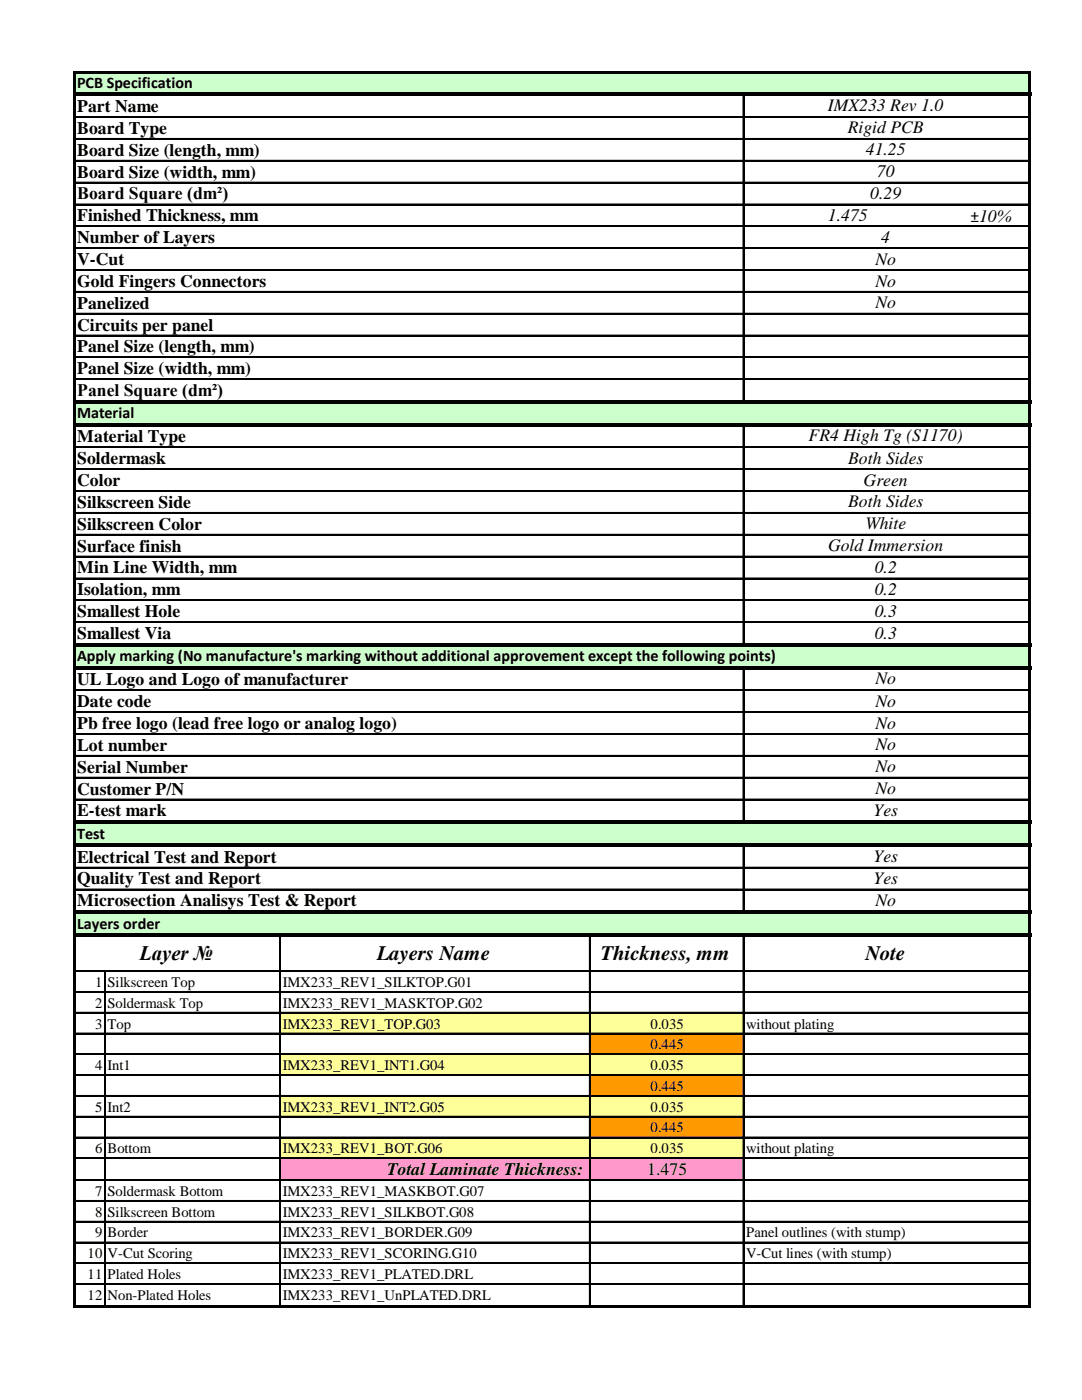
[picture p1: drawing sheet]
<svg xmlns="http://www.w3.org/2000/svg" width="260mm" height="337mm" viewBox="0 0 260 337" stroke-linecap="round" stroke-linejoin="round" font-family="sans-serif">
<defs><g id="words">
<g font-size="4.9">
<text x="33.5" y="230.8">Layer №</text>
<text x="90.6" y="230.8">Layers Name</text>
<text x="144.5" y="230.8">Thickness, mm</text>
<text x="208" y="230.8">Note</text>
</g>
<g font-size="4.2">
<text x="18.6" y="26.9">Part Name</text>
<text x="199" y="26.7">IMX233 Rev 1.0</text>
<text x="18.6" y="32.2">Board Type</text>
<text x="203.8" y="32.1">Rigid PCB</text>
<text x="18.6" y="37.4">Board Size (length, mm)</text>
<text x="208.1" y="37.3">41.25</text>
<text x="18.6" y="42.7">Board Size (width, mm)</text>
<text x="18.6" y="48">Board Square (dm²)</text>
<text x="209.2" y="47.9">0.29</text>
<text x="210.8" y="42.6">70</text>
<text x="18.6" y="53.2">Finished Thickness, mm</text>
<text x="199" y="53.3">1.475</text>
<text x="233.3" y="53.4">±10%</text>
<text x="18.6" y="58.5">Number of Layers</text>
<text x="211.9" y="58.4">4</text>
<text x="18.6" y="63.7">V-Cut</text>
<text x="210.5" y="63.7">No</text>
<text x="18.6" y="69">Gold Fingers Connectors</text>
<text x="210.5" y="69">No</text>
<text x="18.6" y="74.2">Panelized</text>
<text x="210.5" y="74.1">No</text>
<text x="18.6" y="79.5">Circuits per panel</text>
<text x="18.6" y="84.7">Panel Size (length, mm)</text>
<text x="18.6" y="90">Panel Size (width, mm)</text>
<text x="18.6" y="95.1">Panel Square (dm²)</text>
<text x="18.6" y="106.4">Material Type</text>
<text x="194.4" y="106.2">FR4 High Tg (S1170)</text>
<text x="18.6" y="111.6">Soldermask</text>
<text x="203.9" y="111.5">Both Sides</text>
<text x="18.6" y="116.9">Color</text>
<text x="207.6" y="116.8">Green</text>
<text x="18.6" y="122.1">Silkscreen Side</text>
<text x="203.9" y="122">Both Sides</text>
<text x="18.6" y="127.4">Silkscreen Color</text>
<text x="208" y="127.3">White</text>
<text x="18.6" y="137.9">Min Line Width, mm</text>
<text x="18.6" y="132.6">Surface finish</text>
<text x="199.1" y="132.5">Gold Immersion</text>
<text x="210.3" y="137.8">0.2</text>
<text x="18.6" y="143.1">Isolation, mm</text>
<text x="210.3" y="143">0.2</text>
<text x="18.6" y="148.4">Smallest Hole</text>
<text x="210.3" y="148.3">0.3</text>
<text x="18.6" y="153.6">Smallest Via</text>
<text x="210.3" y="153.7">0.3</text>
<text x="18.6" y="164.8">UL Logo and Logo of manufacturer</text>
<text x="210.5" y="164.6">No</text>
<text x="18.6" y="170">Date code</text>
<text x="210.5" y="169.9">No</text>
<text x="18.6" y="175.3">Pb free logo (lead free logo or analog logo)</text>
<text x="210.5" y="175.2">No</text>
<text x="18.6" y="180.5">Lot number</text>
<text x="18.6" y="185.8">Serial Number</text>
<text x="210.5" y="185.7">No</text>
<text x="210.5" y="180.4">No</text>
<text x="18.6" y="191">Customer P/N</text>
<text x="210.5" y="190.9">No</text>
<text x="18.6" y="196.2">E-test mark</text>
<text x="210" y="196.3">Yes</text>
<text x="18.6" y="207.4">Electrical Test and Report</text>
<text x="210" y="207.2">Yes</text>
<text x="18.6" y="212.7">Quality Test and Report</text>
<text x="210" y="212.6">Yes</text>
<text x="18.6" y="217.8">Microsection Analisys Test &amp; Report</text>
<text x="210.5" y="217.9">No</text>
<text x="93" y="282.6">Total Laminate Thickness:</text>
<text x="155.6" y="282.6">1.475</text>
</g>
<g font-size="3.9">
<text x="18.5" y="21.2">PCB Specification</text>
<text x="18.5" y="100.6">Material</text>
<text x="18.5" y="159">Apply marking (No manufacture's marking without additional approvement except the following points)</text>
<text x="18.5" y="201.7">Test</text>
<text x="18.5" y="223.3">Layers order</text>
</g>
<g font-size="3.5">
<text x="22.9" y="237.3">1</text>
<text x="25.9" y="237.3">Silkscreen Top</text>
<text x="68" y="237.3">IMX233_REV1_SILKTOP.G01</text>
<text x="22.9" y="242.3">2</text>
<text x="25.9" y="242.3">Soldermask Top</text>
<text x="68" y="242.3">IMX233_REV1_MASKTOP.G02</text>
<text x="22.9" y="247.3">3</text>
<text x="25.9" y="247.3">Top</text>
<text x="68" y="247.3">IMX233_REV1_TOP.G03</text>
<text x="156.4" y="247.3">0.035</text>
<text x="179.4" y="247.3">without plating</text>
<text x="22.9" y="257.3">4</text>
<text x="25.9" y="257.3">Int1</text>
<text x="68" y="257.3">IMX233_REV1_INT1.G04</text>
<text x="156.4" y="252.3">0.445</text>
<text x="156.4" y="257.3">0.035</text>
<text x="156.4" y="262.3">0.445</text>
<text x="22.9" y="267.3">5</text>
<text x="25.9" y="267.3">Int2</text>
<text x="68" y="267.3">IMX233_REV1_INT2.G05</text>
<text x="156.4" y="267.3">0.035</text>
<text x="156.4" y="272.3">0.445</text>
<text x="22.9" y="277.3">6</text>
<text x="25.9" y="277.3">Bottom</text>
<text x="68" y="277.3">IMX233_REV1_BOT.G06</text>
<text x="156.4" y="277.3">0.035</text>
<text x="179.4" y="277.3">without plating</text>
<text x="22.9" y="287.6">7</text>
<text x="25.9" y="287.6">Soldermask Bottom</text>
<text x="68" y="287.6">IMX233_REV1_MASKBOT.G07</text>
<text x="22.9" y="292.6">8</text>
<text x="25.9" y="292.6">Silkscreen Bottom</text>
<text x="68" y="292.6">IMX233_REV1_SILKBOT.G08</text>
<text x="22.9" y="297.6">9</text>
<text x="25.9" y="297.6">Border</text>
<text x="68" y="297.6">IMX233_REV1_BORDER.G09</text>
<text x="179.4" y="297.6">Panel outlines (with stump)</text>
<text x="21.1" y="302.5">10</text>
<text x="25.9" y="302.5">V-Cut Scoring</text>
<text x="68" y="302.5">IMX233_REV1_SCORING.G10</text>
<text x="179.4" y="302.5">V-Cut lines (with stump)</text>
<text x="21.1" y="307.5">11</text>
<text x="25.9" y="307.5">Plated Holes</text>
<text x="68" y="307.5">IMX233_REV1_PLATED.DRL</text>
<text x="21.1" y="312.5">12</text>
<text x="25.9" y="312.5">Non-Plated Holes</text>
<text x="68" y="312.5">IMX233_REV1_UnPLATED.DRL</text>
</g>
</g></defs>
<g fill="#cfc">
<path d="M17.9 17.4h229.7v5.4h-229.7z" fill-rule="evenodd"/>
<path d="M17.9 96.7h229.7v5.5h-229.7z" fill-rule="evenodd"/>
<path d="M17.9 155.1h229.7v5.5h-229.7z" fill-rule="evenodd"/>
<path d="M17.9 197.7h229.7v5.5h-229.7z" fill-rule="evenodd"/>
<path d="M17.9 219.4h229.7v5.5h-229.7z" fill-rule="evenodd"/>
</g>
<path d="M25.3 243.5h42.1v5.1h-42.1z" fill-rule="evenodd" fill="#fff"/>
<path d="M67.3 243.5h111.5v5.1h-111.5z" fill-rule="evenodd" fill="#ff9"/>
<path d="M178.8 243.5h68.8v5.1h-68.8z" fill-rule="evenodd" fill="#fff"/>
<path d="M141.8 248.5h37v5.1h-37z" fill-rule="evenodd" fill="#f90"/>
<path d="M17.9 253.5h49.5v5.1h-49.5z" fill-rule="evenodd" fill="#fff"/>
<path d="M67.3 253.5h111.5v5.1h-111.5z" fill-rule="evenodd" fill="#ff9"/>
<path d="M178.8 253.5h68.8v5.1h-68.8z" fill-rule="evenodd" fill="#fff"/>
<path d="M141.8 258.5h37v5.1h-37z" fill-rule="evenodd" fill="#f90"/>
<path d="M17.9 263.5h49.5v5.1h-49.5z" fill-rule="evenodd" fill="#fff"/>
<path d="M67.3 263.5h111.5v5.1h-111.5z" fill-rule="evenodd" fill="#ff9"/>
<path d="M178.8 263.5h68.8v5.1h-68.8z" fill-rule="evenodd" fill="#fff"/>
<path d="M141.8 268.5h37v5.1h-37z" fill-rule="evenodd" fill="#f90"/>
<path d="M67.3 273.5h111.5v5.1h-111.5z" fill-rule="evenodd" fill="#ff9"/>
<path d="M67.3 278.5h111.5v5.3h-111.5z" fill-rule="evenodd" fill="#f9c"/>
<path d="M178.8 278.5h68.8v5.3h-68.8z" fill-rule="evenodd" fill="#fff"/>
<g fill="#000">
<path d="M18.2 17.1h229.7v.7h-229.7z" fill-rule="evenodd"/>
<path d="M17.5 17.1h.7v5.1h-.7z" fill-rule="evenodd"/>
<path d="M17.5 22.2h230.4v1h-230.4z" fill-rule="evenodd"/>
<path d="M247.3 17.8h.6v4.4h-.6z" fill-rule="evenodd"/>
<path d="M17.5 23.2h.7v73h-.7z" fill-rule="evenodd"/>
<path d="M17.5 96.2h230.4v.9h-230.4z" fill-rule="evenodd"/>
<path d="M247.3 23.2h.6v73h-.6z" fill-rule="evenodd"/>
<path d="M17.5 97.1h.7v4.6h-.7z" fill-rule="evenodd"/>
<path d="M17.5 101.7h230.4v.9h-230.4z" fill-rule="evenodd"/>
<path d="M247.3 97.1h.6v4.6h-.6z" fill-rule="evenodd"/>
<path d="M17.5 102.6h.7v52h-.7z" fill-rule="evenodd"/>
<path d="M17.5 154.6h230.4v.9h-230.4z" fill-rule="evenodd"/>
<path d="M247.3 102.6h.6v52h-.6z" fill-rule="evenodd"/>
<path d="M17.5 155.5h.7v4.6h-.7z" fill-rule="evenodd"/>
<path d="M17.5 160.1h230.4v.9h-230.4z" fill-rule="evenodd"/>
<path d="M247.3 155.5h.6v4.6h-.6z" fill-rule="evenodd"/>
<path d="M17.5 161h.7v36.3h-.7z" fill-rule="evenodd"/>
<path d="M17.5 197.3h230.4v.9h-230.4z" fill-rule="evenodd"/>
<path d="M247.3 161h.6v36.3h-.6z" fill-rule="evenodd"/>
<path d="M17.5 198.2h.7v4.5h-.7z" fill-rule="evenodd"/>
<path d="M17.5 203.6h.7v15.3h-.7z" fill-rule="evenodd"/>
<path d="M17.5 202.7h230.4v.9h-230.4z" fill-rule="evenodd"/>
<path d="M17.5 218.9h230.4v.9h-230.4z" fill-rule="evenodd"/>
<path d="M247.3 198.2h.6v4.5h-.6z" fill-rule="evenodd"/>
<path d="M247.3 203.6h.6v15.3h-.6z" fill-rule="evenodd"/>
<path d="M17.5 219.8h.7v4.5h-.7z" fill-rule="evenodd"/>
<path d="M17.5 224.4h230.4v.9h-230.4z" fill-rule="evenodd"/>
<path d="M247.3 219.8h.6v4.5h-.6z" fill-rule="evenodd"/>
<path d="M17.5 225.3h.7v89h-.7z" fill-rule="evenodd"/>
<path d="M18.2 313.7h229.7v.6h-229.7z" fill-rule="evenodd"/>
<path d="M247.3 225.3h.6v89h-.6z" fill-rule="evenodd"/>
</g>
<g fill="none" stroke="#000" stroke-width=".24">
<path d="M18.2 28h229M18.2 33.3h229M18.2 38.5h229M178.6 23.2v73M18.2 43.8h229M18.2 49.1h229M18.2 54.3h229M18.2 59.6h229M18.2 64.8h229M18.2 70.1h229M18.2 75.3h229M18.2 80.6h229"/>
<path d="M18.2 85.8h229M18.2 91.1h229M18.2 107.5h229M18.2 112.7h229M18.2 118h229M178.6 102.6v52M18.2 123.2h229M18.2 128.5h229M18.2 133.7h229M18.2 139h229M18.2 144.2h229M18.2 149.5h229"/>
<path d="M18.2 165.9h229M18.2 171.1h229M18.2 176.4h229M178.6 161v36.2M18.2 181.6h229M18.2 186.9h229M18.2 192.1h229M18.2 208.5h229M18.2 213.8h229M178.6 203.7v15.2M18.2 233.4h229M18.2 238.4h229"/>
<path d="M25.1 233.7v80M67.2 225.3v88.4M141.7 225.3v88.4M178.6 225.3v88.4M18.2 243.4h229M18.2 248.4h229M18.2 253.4h229M18.2 258.4h229M18.2 263.4h229M18.2 268.4h229M18.2 273.4h229M18.2 278.4h229"/>
<path d="M18.2 283.7h229M18.2 288.6h229M18.2 293.6h229M18.2 298.6h229M18.2 303.6h229M18.2 308.6h229"/>
</g>
<g fill="none" stroke="#000" stroke-width=".31">
<path d="M18.2 28.2h229.1M18.2 33.4h229.1M18.2 38.7h229.1M178.8 23.2v73M18.2 43.9h229.1M18.2 49.2h229.1M18.2 54.4h229.1M18.2 59.7h229.1M18.2 64.9h229.1M18.2 70.2h229.1M18.2 75.4h229.1M18.2 80.7h229.1"/>
<path d="M18.2 86h229.1M18.2 91.2h229.1M18.2 107.6h229.1M18.2 112.8h229.1M18.2 118.1h229.1M178.8 102.6v52M18.2 123.3h229.1M18.2 128.6h229.1M18.2 133.9h229.1M18.2 139.1h229.1M18.2 144.4h229.1M18.2 149.6h229.1"/>
<path d="M18.2 166h229.1M18.2 171.2h229.1M18.2 176.5h229.1M178.8 161v36.3M18.2 181.8h229.1M18.2 187h229.1M18.2 192.3h229.1M18.2 208.6h229.1M18.2 213.9h229.1M178.8 203.6v15.3M18.2 233.5h229.1M18.2 238.5h229.1"/>
<path d="M25.3 233.7v80M67.3 225.3v88.4M141.8 225.3v88.4M178.8 225.3v88.4M18.2 243.5h229.1M18.2 248.5h229.1M18.2 253.5h229.1M18.2 258.5h229.1M18.2 263.5h229.1M18.2 268.5h229.1M18.2 273.5h229.1M18.2 278.5h229.1"/>
<path d="M18.2 283.8h229.1M18.2 288.8h229.1M18.2 293.8h229.1M18.2 298.8h229.1M18.2 303.8h229.1M18.2 308.8h229.1"/>
</g>
<use href="#words"/>
</svg>
